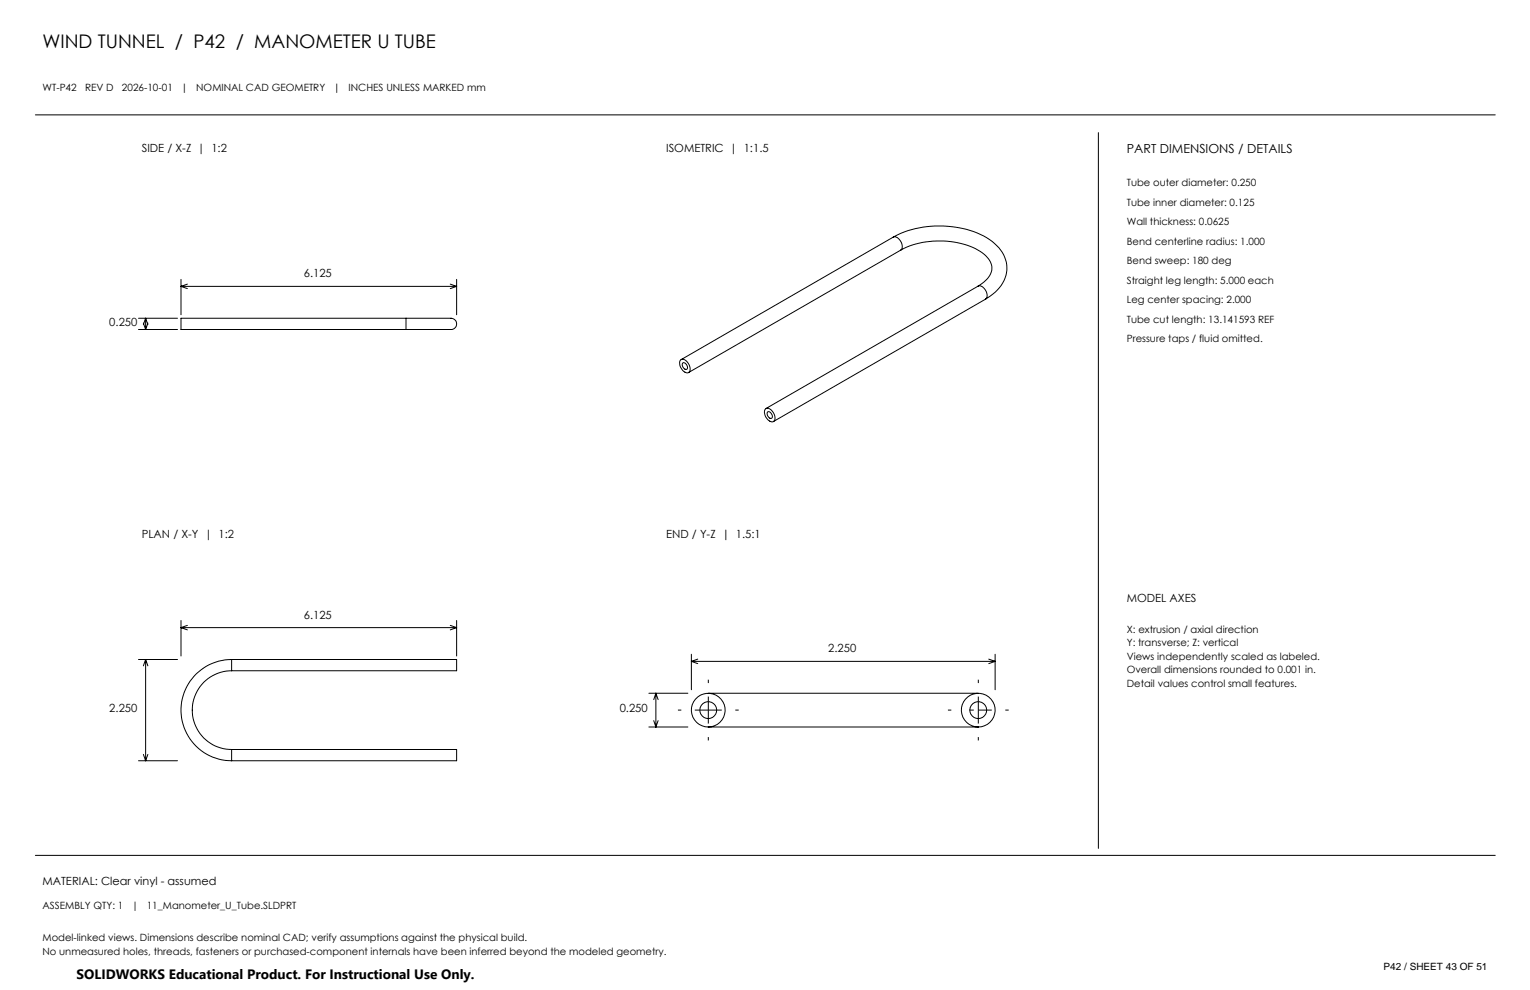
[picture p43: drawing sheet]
<svg xmlns="http://www.w3.org/2000/svg" width="432mm" height="279mm" viewBox="0 0 432 279" stroke-linecap="round" stroke-linejoin="round" font-family="sans-serif">
<defs><g id="words">
<text font-size="5.3" x="12" y="13.5">WIND TUNNEL / P42 / MANOMETER U TUBE</text>
<text font-size="3.8" x="21.6" y="276.3">SOLIDWORKS Educational Product. For Instructional Use Only.</text>
<text font-size="3.5" x="318" y="43.2">PART DIMENSIONS / DETAILS</text>
<g font-size="3.2">
<text x="40" y="42.9">SIDE / X-Z | 1:2</text>
<text x="188" y="42.9">ISOMETRIC | 1:1.5</text>
<text x="85.8" y="78.3">6.125</text>
<text x="30.9" y="91.9">0.250</text>
<text x="40" y="151.9">PLAN / X-Y | 1:2</text>
<text x="188" y="151.9">END / Y-Z | 1.5:1</text>
<text x="318" y="169.9">MODEL AXES</text>
<text x="85.8" y="174.6">6.125</text>
<text x="233.7" y="184.1">2.250</text>
<text x="30.9" y="200.9">2.250</text>
<text x="174.9" y="200.9">0.250</text>
<text x="12" y="249.9">MATERIAL: Clear vinyl - assumed</text>
</g>
<g font-size="2.8">
<text x="12" y="25.6">WT-P42</text>
<text x="24" y="25.6">REV D</text>
<text x="34.4" y="25.6">2026-10-01</text>
<text x="51.1" y="25.6">|</text>
<text x="55.4" y="25.6">NOMINAL CAD GEOMETRY</text>
<text x="94.1" y="25.6">|</text>
<text x="98.4" y="25.6">INCHES UNLESS MARKED mm</text>
<text x="318" y="52.6">Tube outer diameter: 0.250</text>
<text x="318" y="58.1">Tube inner diameter: 0.125</text>
<text x="318" y="63.6">Wall thickness: 0.0625</text>
<text x="318" y="69.1">Bend centerline radius: 1.000</text>
<text x="318" y="74.6">Bend sweep: 180 deg</text>
<text x="318" y="80.1">Straight leg length: 5.000 each</text>
<text x="318" y="85.6">Leg center spacing: 2.000</text>
<text x="318" y="91.1">Tube cut length: 13.141593 REF</text>
<text x="318" y="96.6">Pressure taps / fluid omitted.</text>
<text x="318" y="178.6">X: extrusion / axial direction</text>
<text x="318" y="182.4">Y: transverse; Z: vertical</text>
<text x="318" y="186.3">Views independently scaled as labeled.</text>
<text x="318" y="190.1">Overall dimensions rounded to 0.001 in.</text>
<text x="318" y="193.9">Detail values control small features.</text>
<text x="12" y="256.6">ASSEMBLY QTY: 1</text>
<text x="37.2" y="256.6">|</text>
<text x="41.4" y="256.6">11_Manometer_U_Tube.SLDPRT</text>
<text x="12" y="265.6">Model-linked views. Dimensions describe nominal CAD; verify assumptions against the physical build.</text>
<text x="12" y="269.4">No unmeasured holes, threads, fasteners or purchased-component internals have been inferred beyond the modeled geometry.</text>
<text x="390.5" y="273.8">P42 / SHEET 43 OF 51</text>
</g>
</g></defs>
<g fill="none" stroke="#000" stroke-width=".28">
<path d="M10 32.4h412M310 37.4v202M51.1 78.8v10M128.9 78.8v10M252.1 66.9a28.3 28.3 0 0 1 27.2 .7 9.4 9.4 0 0 1 4.6 10.1 11.6 11.6 0 0 1-5.7 6.7M252.1 66.9a2.46 2.46 0 0 1 2.5 2.8l-.4 .9M252.1 66.9l-59.9 34.6M254.2 70.6a24.2 24.2 0 0 1 22.5 .4 5.4 5.4 0 0 1 3.1 5.8 7.5 7.5 0 0 1-3.8 4M254.2 70.6l-59.9 34.5M39.1 89.8h11M39.1 93h11M40.5 91.2l.6 1.8"/>
<path d="M41.1 89.8v3.2M41.1 89.8l-.6 1.8M41.1 89.8l.6 1.8M41.7 91.2l-.6 1.8M51.1 80.8h77.8M51.1 80.8l1.8 .7M52.9 80.2l-1.8 .6M114.6 89.8h8a16.3 16.3 0 0 1 5.6 .3 1.67 1.67 0 0 1 .4 2.2 1.67 1.67 0 0 1-2.1 .7h-11.9M114.6 89.8h-63.5v3.2h63.5M114.6 89.8v3.2M127.1 80.2l1.8 .6M128.9 80.8l-1.8 .7"/>
<path d="M276 80.8a2.46 2.46 0 0 1 2.6 2.7l-.4 .9M276 80.8l-59.8 34.5M278.2 84.4l-59.9 34.6M192 101.7a1.42 1.42 0 0 1 2.2 .8 1.75 1.75 0 0 1-.1 2.7 2.76 2.76 0 0 1-2.1-3.5zM192.7 102.4a1.11 1.11 0 0 1 1.1 .6 1.11 1.11 0 0 1-.1 1.3 1.33 1.33 0 0 1-1-1.9zM216.1 115.4a2.13 2.13 0 0 1 2.6 2 1.06 1.06 0 0 1-.1 1.2 1.06 1.06 0 0 1-1.1 .4 2.65 2.65 0 0 1-1.4-3.6zM216.6 116.3a1.12 1.12 0 0 1 1.2 .5 1.12 1.12 0 0 1-.2 1.3 1.37 1.37 0 0 1-1-1.8zM51.1 175.1v10M51.1 177.1h77.8M51.1 177.1l1.8 .7M52.9 176.5l-1.8 .6M127.1 176.5l1.8 .6"/>
<path d="M128.9 175.1v10M128.9 177.1l-1.8 .7M39.1 186.1h11M41.1 186.1v28.6M41.1 186.1l-.6 1.8M41.1 186.1l.6 1.8M65.4 189.3a11.1 11.1 0 0 0-11.1 11.1 11.1 11.1 0 0 0 11.1 11.1M65.4 186.1a14.3 14.3 0 0 0-14.3 14.3 14.3 14.3 0 0 0 14.3 14.3M65.4 186.1h63.5v3.2h-63.5M65.4 186.1v3.2M183.1 195.7h11M185.1 195.7v9.5"/>
<path d="M185.1 195.7l-.6 1.7M185.1 195.7l.6 1.7M195.1 184.6v10.1M195.1 186.7h85.7M195.1 186.7l1.8 .6M196.9 186l-1.8 .7M199.9 195.7h76.2M279 186l1.8 .7M280.8 184.6v10.1M280.8 186.7l-1.8 .6M39.1 214.7h11M40.5 212.9l.6 1.8"/>
<path d="M41.7 212.9l-.6 1.8M65.4 211.5h63.5v3.2h-63.5M65.4 211.5v3.2M183.1 205.2h11M184.5 203.4l.6 1.8M185.7 203.4l-.6 1.8M199.9 205.2h76.2M10 241.4h412"/>
<circle cx="199.9" cy="200.4" r="4.8"/>
<circle cx="199.9" cy="200.4" r="2.39"/>
<circle cx="276.1" cy="200.4" r="4.8"/>
<circle cx="276.1" cy="200.4" r="2.39"/>
</g>
<g fill="none" stroke="#000" stroke-width=".28" stroke-dasharray="15.2 1.3 1.3 1.3" stroke-linecap="butt">
<path d="M199.9 192.8v-1M276.1 192.8v-1M192.3 200.4h-1M199.9 200.4v-3.8M199.9 200.4h-3.8M199.9 200.4v3.8M199.9 200.4h3.8M199.9 208v1M207.5 200.4h1M268.5 200.4h-1M276.1 200.4v-3.8M276.1 200.4v3.8"/>
<path d="M276.1 200.4h3.8M276.1 208v1M283.7 200.4h1"/>
</g>
<path d="M276.1 200.4h-3.8" fill="none" stroke="#000" stroke-width=".28" stroke-dasharray="15.2 1.3 1.3 1.3" stroke-dashoffset="15.2" stroke-linecap="butt"/>
<use href="#words"/>
</svg>
